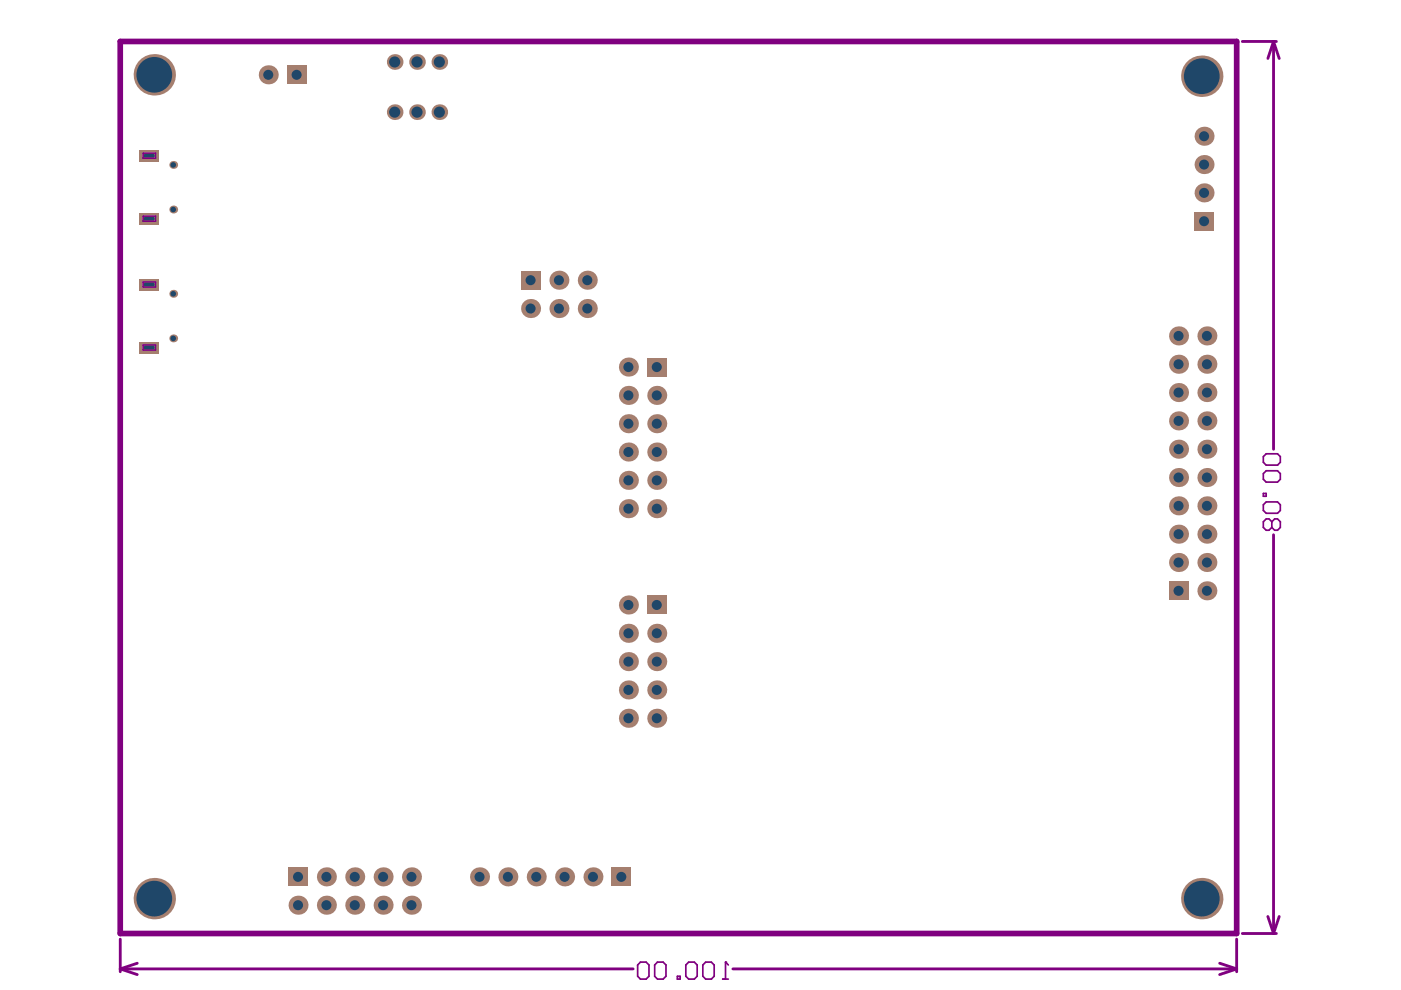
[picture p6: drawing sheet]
<svg xmlns="http://www.w3.org/2000/svg" width="297mm" height="210mm" viewBox="0 0 297 210" stroke-linecap="round" stroke-linejoin="round" font-family="sans-serif">
<circle cx="255.9" cy="119.3" r="2.02" fill="#a57f6f"/>
<circle cx="255.9" cy="119.3" r="1.06" fill="#1f4769"/>
<circle cx="255.9" cy="95.2" r="2.02" fill="#a57f6f"/>
<circle cx="255.9" cy="95.2" r="1.06" fill="#1f4769"/>
<circle cx="255.9" cy="71.2" r="2.02" fill="#a57f6f"/>
<circle cx="255.9" cy="71.2" r="1.06" fill="#1f4769"/>
<circle cx="93.1" cy="13.1" r="1.66" fill="#a57f6f"/>
<circle cx="93.1" cy="13.1" r="1.18" fill="#1f4769"/>
<circle cx="88.4" cy="13.1" r="1.66" fill="#a57f6f"/>
<circle cx="88.4" cy="13.1" r="1.18" fill="#1f4769"/>
<circle cx="83.7" cy="13.1" r="1.66" fill="#a57f6f"/>
<circle cx="83.7" cy="13.1" r="1.18" fill="#1f4769"/>
<circle cx="255.9" cy="125.3" r="2.02" fill="#a57f6f"/>
<circle cx="255.9" cy="125.3" r="1.06" fill="#1f4769"/>
<circle cx="255.9" cy="107.3" r="2.02" fill="#a57f6f"/>
<circle cx="255.9" cy="107.3" r="1.06" fill="#1f4769"/>
<circle cx="255.9" cy="113.3" r="2.02" fill="#a57f6f"/>
<circle cx="255.9" cy="113.3" r="1.06" fill="#1f4769"/>
<circle cx="255.9" cy="83.2" r="2.02" fill="#a57f6f"/>
<circle cx="255.9" cy="83.2" r="1.06" fill="#1f4769"/>
<circle cx="255.9" cy="89.2" r="2.02" fill="#a57f6f"/>
<circle cx="255.9" cy="89.2" r="1.06" fill="#1f4769"/>
<circle cx="255.9" cy="77.2" r="2.02" fill="#a57f6f"/>
<circle cx="255.9" cy="77.2" r="1.06" fill="#1f4769"/>
<circle cx="255.9" cy="101.2" r="2.02" fill="#a57f6f"/>
<circle cx="255.9" cy="101.2" r="1.06" fill="#1f4769"/>
<circle cx="93.1" cy="23.8" r="1.66" fill="#a57f6f"/>
<circle cx="93.1" cy="23.8" r="1.18" fill="#1f4769"/>
<circle cx="88.4" cy="23.8" r="1.66" fill="#a57f6f"/>
<circle cx="88.4" cy="23.8" r="1.18" fill="#1f4769"/>
<circle cx="83.7" cy="23.8" r="1.66" fill="#a57f6f"/>
<circle cx="83.7" cy="23.8" r="1.18" fill="#1f4769"/>
<circle cx="249.9" cy="119.3" r="2.02" fill="#a57f6f"/>
<circle cx="249.9" cy="119.3" r="1.06" fill="#1f4769"/>
<circle cx="249.9" cy="95.2" r="2.02" fill="#a57f6f"/>
<circle cx="249.9" cy="95.2" r="1.06" fill="#1f4769"/>
<circle cx="249.9" cy="71.2" r="2.02" fill="#a57f6f"/>
<circle cx="249.9" cy="71.2" r="1.06" fill="#1f4769"/>
<path d="M253.3 44.9h4v4h-4z" fill-rule="evenodd" fill="#a57f6f"/>
<circle cx="255.3" cy="46.9" r="1.06" fill="#1f4769"/>
<circle cx="139.2" cy="152.3" r="2.02" fill="#a57f6f"/>
<circle cx="139.2" cy="152.3" r="1.06" fill="#1f4769"/>
<circle cx="133.2" cy="152.3" r="2.02" fill="#a57f6f"/>
<circle cx="133.2" cy="152.3" r="1.06" fill="#1f4769"/>
<path d="M137.2 126.3h4.1v4h-4.1z" fill-rule="evenodd" fill="#a57f6f"/>
<circle cx="139.2" cy="128.3" r="1.06" fill="#1f4769"/>
<circle cx="133.2" cy="128.3" r="2.02" fill="#a57f6f"/>
<circle cx="133.2" cy="128.3" r="1.06" fill="#1f4769"/>
<circle cx="139.2" cy="89.8" r="2.02" fill="#a57f6f"/>
<circle cx="139.2" cy="89.8" r="1.06" fill="#1f4769"/>
<circle cx="133.2" cy="89.8" r="2.02" fill="#a57f6f"/>
<circle cx="133.2" cy="89.8" r="1.06" fill="#1f4769"/>
<circle cx="119.7" cy="185.9" r="2.02" fill="#a57f6f"/>
<circle cx="119.7" cy="185.9" r="1.06" fill="#1f4769"/>
<circle cx="125.7" cy="185.9" r="2.02" fill="#a57f6f"/>
<circle cx="125.7" cy="185.9" r="1.06" fill="#1f4769"/>
<circle cx="101.7" cy="185.9" r="2.02" fill="#a57f6f"/>
<circle cx="101.7" cy="185.9" r="1.06" fill="#1f4769"/>
<circle cx="107.7" cy="185.9" r="2.02" fill="#a57f6f"/>
<circle cx="107.7" cy="185.9" r="1.06" fill="#1f4769"/>
<circle cx="81.2" cy="185.9" r="2.02" fill="#a57f6f"/>
<circle cx="81.2" cy="185.9" r="1.06" fill="#1f4769"/>
<circle cx="87.2" cy="185.9" r="2.02" fill="#a57f6f"/>
<circle cx="87.2" cy="185.9" r="1.06" fill="#1f4769"/>
<path d="M61.2 183.9h4v4h-4z" fill-rule="evenodd" fill="#a57f6f"/>
<circle cx="63.2" cy="185.9" r="1.06" fill="#1f4769"/>
<circle cx="69.2" cy="185.9" r="2.02" fill="#a57f6f"/>
<circle cx="69.2" cy="185.9" r="1.06" fill="#1f4769"/>
<circle cx="36.7" cy="71.7" r=".83" fill="#a57f6f"/>
<circle cx="36.7" cy="71.7" r=".59" fill="#1f4769"/>
<circle cx="36.7" cy="62.3" r=".83" fill="#a57f6f"/>
<circle cx="36.7" cy="62.3" r=".59" fill="#1f4769"/>
<path d="M29.6 59.2h4.1v2.3h-4.1z" fill-rule="evenodd" fill="#a57f6f"/>
<path d="M30.9 60.3h1.4" fill="none" stroke="#1f4769" stroke-width=".95"/>
<path d="M29.6 45.2h4.1v2.4h-4.1z" fill-rule="evenodd" fill="#a57f6f"/>
<path d="M30.9 46.4h1.4" fill="none" stroke="#1f4769" stroke-width=".95"/>
<path d="M29.6 31.8h4.1v2.4h-4.1z" fill-rule="evenodd" fill="#a57f6f"/>
<path d="M30.9 33h1.4" fill="none" stroke="#1f4769" stroke-width=".95"/>
<circle cx="254.8" cy="190.5" r="4.4" fill="#a57f6f"/>
<circle cx="254.8" cy="190.5" r="3.8" fill="#1f4769"/>
<path d="M247.9 123.3h4v4h-4z" fill-rule="evenodd" fill="#a57f6f"/>
<circle cx="249.9" cy="125.3" r="1.06" fill="#1f4769"/>
<circle cx="249.9" cy="107.3" r="2.02" fill="#a57f6f"/>
<circle cx="249.9" cy="107.3" r="1.06" fill="#1f4769"/>
<circle cx="249.9" cy="113.3" r="2.02" fill="#a57f6f"/>
<circle cx="249.9" cy="113.3" r="1.06" fill="#1f4769"/>
<circle cx="249.9" cy="83.2" r="2.02" fill="#a57f6f"/>
<circle cx="249.9" cy="83.2" r="1.06" fill="#1f4769"/>
<circle cx="249.9" cy="89.2" r="2.02" fill="#a57f6f"/>
<circle cx="249.9" cy="89.2" r="1.06" fill="#1f4769"/>
<circle cx="249.9" cy="77.2" r="2.02" fill="#a57f6f"/>
<circle cx="249.9" cy="77.2" r="1.06" fill="#1f4769"/>
<circle cx="255.3" cy="34.9" r="2.02" fill="#a57f6f"/>
<circle cx="255.3" cy="34.9" r="1.06" fill="#1f4769"/>
<circle cx="255.3" cy="28.9" r="2.02" fill="#a57f6f"/>
<circle cx="255.3" cy="28.9" r="1.06" fill="#1f4769"/>
<circle cx="254.8" cy="16.2" r="4.4" fill="#a57f6f"/>
<circle cx="254.8" cy="16.2" r="3.8" fill="#1f4769"/>
<circle cx="139.2" cy="140.3" r="2.02" fill="#a57f6f"/>
<circle cx="139.2" cy="140.3" r="1.06" fill="#1f4769"/>
<circle cx="133.2" cy="140.3" r="2.02" fill="#a57f6f"/>
<circle cx="133.2" cy="140.3" r="1.06" fill="#1f4769"/>
<circle cx="139.2" cy="146.3" r="2.02" fill="#a57f6f"/>
<circle cx="139.2" cy="146.3" r="1.06" fill="#1f4769"/>
<circle cx="133.2" cy="146.3" r="2.02" fill="#a57f6f"/>
<circle cx="133.2" cy="146.3" r="1.06" fill="#1f4769"/>
<circle cx="139.2" cy="134.3" r="2.02" fill="#a57f6f"/>
<circle cx="139.2" cy="134.3" r="1.06" fill="#1f4769"/>
<circle cx="133.2" cy="134.3" r="2.02" fill="#a57f6f"/>
<circle cx="133.2" cy="134.3" r="1.06" fill="#1f4769"/>
<circle cx="139.2" cy="101.8" r="2.02" fill="#a57f6f"/>
<circle cx="139.2" cy="101.8" r="1.06" fill="#1f4769"/>
<circle cx="133.2" cy="101.8" r="2.02" fill="#a57f6f"/>
<circle cx="133.2" cy="101.8" r="1.06" fill="#1f4769"/>
<circle cx="139.2" cy="107.9" r="2.02" fill="#a57f6f"/>
<circle cx="139.2" cy="107.9" r="1.06" fill="#1f4769"/>
<circle cx="133.2" cy="107.9" r="2.02" fill="#a57f6f"/>
<circle cx="133.2" cy="107.9" r="1.06" fill="#1f4769"/>
<circle cx="139.2" cy="83.8" r="2.02" fill="#a57f6f"/>
<circle cx="139.2" cy="83.8" r="1.06" fill="#1f4769"/>
<circle cx="133.2" cy="83.8" r="2.02" fill="#a57f6f"/>
<circle cx="133.2" cy="83.8" r="1.06" fill="#1f4769"/>
<circle cx="139.2" cy="95.8" r="2.02" fill="#a57f6f"/>
<circle cx="139.2" cy="95.8" r="1.06" fill="#1f4769"/>
<circle cx="133.2" cy="95.8" r="2.02" fill="#a57f6f"/>
<circle cx="133.2" cy="95.8" r="1.06" fill="#1f4769"/>
<path d="M137.2 75.8h4.1v4h-4.1z" fill-rule="evenodd" fill="#a57f6f"/>
<circle cx="139.2" cy="77.8" r="1.06" fill="#1f4769"/>
<circle cx="133.2" cy="77.8" r="2.02" fill="#a57f6f"/>
<circle cx="133.2" cy="77.8" r="1.06" fill="#1f4769"/>
<circle cx="124.5" cy="65.4" r="2.02" fill="#a57f6f"/>
<circle cx="124.5" cy="65.4" r="1.06" fill="#1f4769"/>
<circle cx="118.5" cy="65.4" r="2.02" fill="#a57f6f"/>
<circle cx="118.5" cy="65.4" r="1.06" fill="#1f4769"/>
<circle cx="81.2" cy="191.9" r="2.02" fill="#a57f6f"/>
<circle cx="81.2" cy="191.9" r="1.06" fill="#1f4769"/>
<circle cx="87.2" cy="191.9" r="2.02" fill="#a57f6f"/>
<circle cx="87.2" cy="191.9" r="1.06" fill="#1f4769"/>
<circle cx="63.2" cy="191.9" r="2.02" fill="#a57f6f"/>
<circle cx="63.2" cy="191.9" r="1.06" fill="#1f4769"/>
<circle cx="69.2" cy="191.9" r="2.02" fill="#a57f6f"/>
<circle cx="69.2" cy="191.9" r="1.06" fill="#1f4769"/>
<circle cx="56.9" cy="15.9" r="2.02" fill="#a57f6f"/>
<circle cx="56.9" cy="15.9" r="1.06" fill="#1f4769"/>
<path d="M60.9 13.8h4v4.1h-4z" fill-rule="evenodd" fill="#a57f6f"/>
<circle cx="62.9" cy="15.9" r="1.06" fill="#1f4769"/>
<circle cx="36.7" cy="44.4" r=".83" fill="#a57f6f"/>
<circle cx="36.7" cy="44.4" r=".59" fill="#1f4769"/>
<circle cx="36.7" cy="35" r=".83" fill="#a57f6f"/>
<circle cx="36.7" cy="35" r=".59" fill="#1f4769"/>
<path d="M29.6 72.5h4.1v2.4h-4.1z" fill-rule="evenodd" fill="#a57f6f"/>
<path d="M30.9 73.7h1.4" fill="none" stroke="#1f4769" stroke-width=".95"/>
<circle cx="249.9" cy="101.2" r="2.02" fill="#a57f6f"/>
<circle cx="249.9" cy="101.2" r="1.06" fill="#1f4769"/>
<circle cx="255.3" cy="40.9" r="2.02" fill="#a57f6f"/>
<circle cx="255.3" cy="40.9" r="1.06" fill="#1f4769"/>
<circle cx="124.5" cy="59.4" r="2.02" fill="#a57f6f"/>
<circle cx="124.5" cy="59.4" r="1.06" fill="#1f4769"/>
<circle cx="118.5" cy="59.4" r="2.02" fill="#a57f6f"/>
<circle cx="118.5" cy="59.4" r="1.06" fill="#1f4769"/>
<path d="M129.7 183.9h4v4h-4z" fill-rule="evenodd" fill="#a57f6f"/>
<circle cx="131.7" cy="185.9" r="1.06" fill="#1f4769"/>
<circle cx="113.7" cy="185.9" r="2.02" fill="#a57f6f"/>
<circle cx="113.7" cy="185.9" r="1.06" fill="#1f4769"/>
<circle cx="75.2" cy="185.9" r="2.02" fill="#a57f6f"/>
<circle cx="75.2" cy="185.9" r="1.06" fill="#1f4769"/>
<circle cx="75.2" cy="191.9" r="2.02" fill="#a57f6f"/>
<circle cx="75.2" cy="191.9" r="1.06" fill="#1f4769"/>
<circle cx="112.5" cy="65.4" r="2.02" fill="#a57f6f"/>
<circle cx="112.5" cy="65.4" r="1.06" fill="#1f4769"/>
<circle cx="32.7" cy="190.5" r="4.4" fill="#a57f6f"/>
<circle cx="32.7" cy="190.5" r="3.8" fill="#1f4769"/>
<circle cx="32.7" cy="15.9" r="4.4" fill="#a57f6f"/>
<circle cx="32.7" cy="15.9" r="3.8" fill="#1f4769"/>
<path d="M110.5 57.4h4v4h-4z" fill-rule="evenodd" fill="#a57f6f"/>
<circle cx="112.5" cy="59.4" r="1.06" fill="#1f4769"/>
<g fill="none" stroke="#800080" stroke-width=".6">
<path d="M263.4 8.8h7.2M270 8.8l-1.2 3.6M270 8.8l1.2 3.6M270 8.8v86.5M270 113.4v84.5M25.5 199.1v6.9M262.2 199.1v6.9M263.4 197.9h7.2M268.8 194.3l1.2 3.6M271.2 194.3l-1.2 3.6M25.5 205.4l3.6 1.2M25.5 205.4h108.7"/>
<path d="M29.1 204.2l-3.6 1.2M155.4 205.4h106.8M258.6 204.2l3.6 1.2M262.2 205.4l-3.6 1.2"/>
</g>
<path d="M30.4 32.5h2.6v1.1h-2.6zM30.4 45.8h2.6v1.1h-2.6zM30.4 59.8h2.6v1.1h-2.6zM30.4 73.2h2.6v1h-2.6z" fill="none" stroke="#800080" stroke-width=".3"/>
<path d="M25.5 8.8h236.7v189.1h-236.7z" fill="none" stroke="#800080" stroke-width="1.2"/>
<path d="M267.9 96.8l.6-.6h2.4l.6 .6v1.2l-.6 .6h-2.4l-.6-.6zM267.9 100.4l.6-.6h2.4l.6 .6v1.2l-.6 .6h-2.4l-.6-.6zM267.9 107l.6-.6h2.4l.6 .6v1.2l-.6 .6h-2.4l-.6-.6zM267.9 104.6h.6v.6h-.6zM269.7 110.6l.6-.6h.6l.6 .6v1.2l-.6 .6h-.6l-.6-.6M269.7 110.6l-.6-.6h-.6l-.6 .6v1.2l.6 .6h.6l.6-.6M269.7 110.6v1.2M153.2 207.6h1.2M153.8 204v3.6" fill="none" stroke="#800080" stroke-width=".36"/>
<circle cx="153.8" cy="204" r=".18" fill="#800080"/>
<path d="M135.2 204.6l.6-.6h1.2l.6 .6v2.4l-.6 .6h-1.2l-.6-.6zM138.8 204.6l.6-.6h1.2l.6 .6v2.4l-.6 .6h-1.2l-.6-.6zM143.6 207h.6v.6h-.6zM145.4 204.6l.6-.6h1.2l.6 .6v2.4l-.6 .6h-1.2l-.6-.6zM149 204.6l.6-.6h1.2l.6 .6v2.4l-.6 .6h-1.2l-.6-.6zM153.8 204l.6 .6" fill="none" stroke="#800080" stroke-width=".36"/>
</svg>
